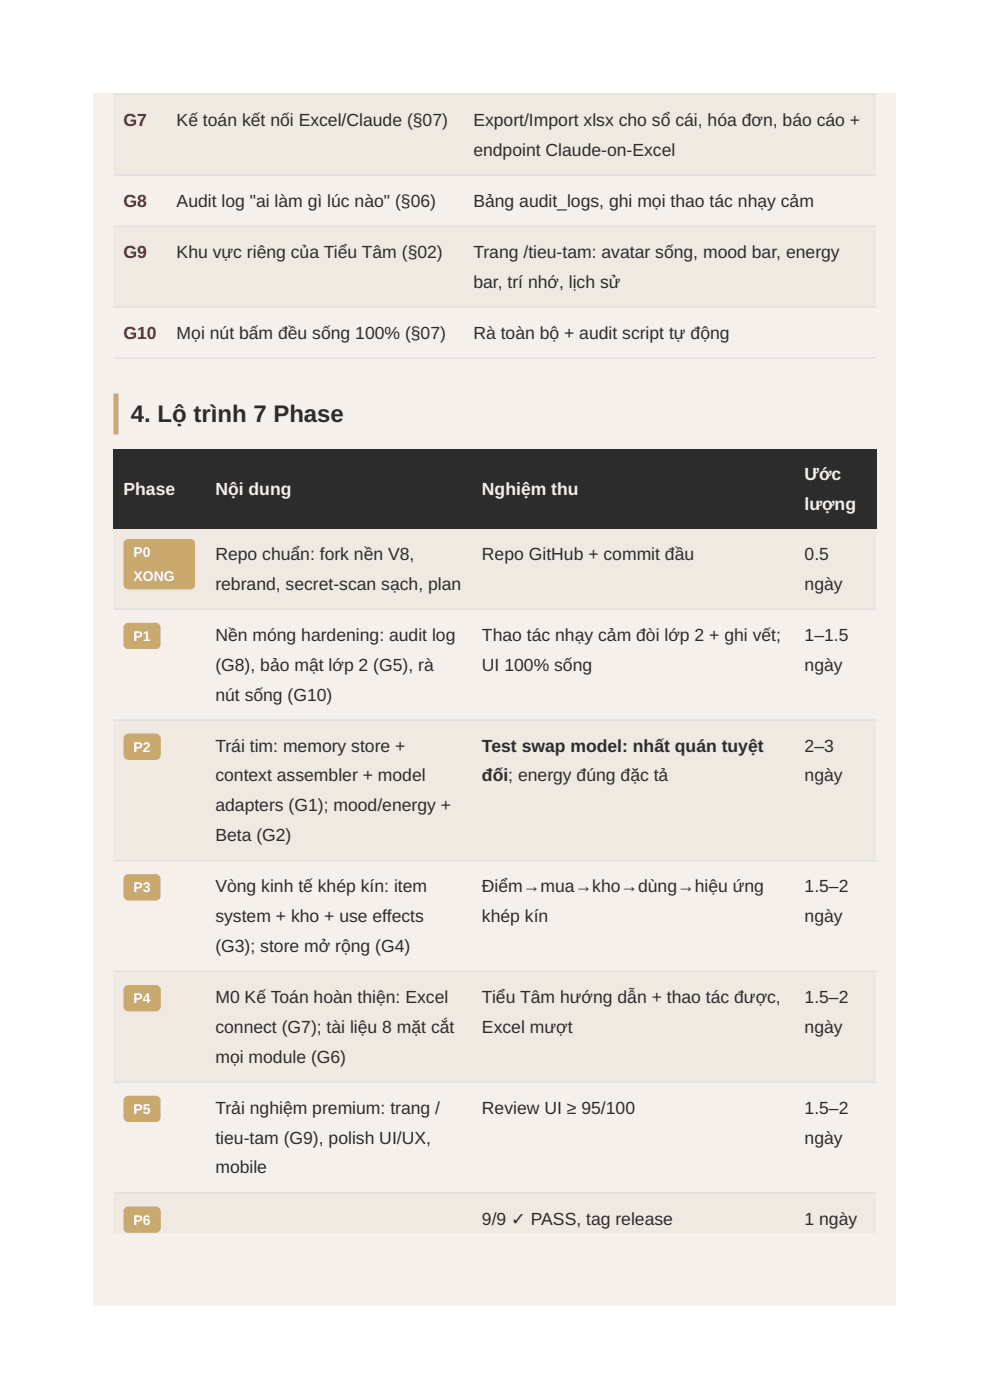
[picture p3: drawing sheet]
<svg xmlns="http://www.w3.org/2000/svg" width="210mm" height="297mm" viewBox="0 0 210 297" stroke-linecap="round" stroke-linejoin="round" font-family="sans-serif">
<defs><g id="words">
<text font-size="5.1" fill="#2c2c2c" x="27.8" y="89.6">4. Lộ trình 7 Phase</text>
<g font-size="3.7" fill="#8b1a2f">
<text x="26.2" y="26.7">G7</text>
<text x="26.2" y="43.8">G8</text>
<text x="26.2" y="54.7">G9</text>
<text x="26.2" y="71.8">G10</text>
</g>
<g font-size="3.7" fill="#2c2c2c">
<text x="37.5" y="26.7">Kế toán kết nối Excel/Claude (§07)</text>
<text x="100.4" y="26.7">Export/Import xlsx cho sổ cái, hóa đơn, báo cáo +</text>
<text x="100.4" y="33">endpoint Claude-on-Excel</text>
<text x="37.5" y="43.8">Audit log &quot;ai làm gì lúc nào&quot; (§06)</text>
<text x="100.4" y="43.8">Bảng audit_logs, ghi mọi thao tác nhạy cảm</text>
<text x="37.5" y="54.7">Khu vực riêng của Tiểu Tâm (§02)</text>
<text x="100.4" y="54.7">Trang /tieu-tam: avatar sống, mood bar, energy</text>
<text x="100.4" y="61">bar, trí nhớ, lịch sử</text>
<text x="37.5" y="71.8">Mọi nút bấm đều sống 100% (§07)</text>
<text x="100.4" y="71.8">Rà toàn bộ + audit script tự động</text>
<text x="45.7" y="118.8">Repo chuẩn: fork nền V8,</text>
<text x="102.2" y="118.8">Repo GitHub + commit đầu</text>
<text x="170.7" y="118.8">0.5</text>
<text x="45.7" y="125.1">rebrand, secret-scan sạch, plan</text>
<text x="170.7" y="125.1">ngày</text>
<text x="45.7" y="136">Nền móng hardening: audit log</text>
<text x="102.2" y="136">Thao tác nhạy cảm đòi lớp 2 + ghi vết;</text>
<text x="170.7" y="136">1–1.5</text>
<text x="45.7" y="142.3">(G8), bảo mật lớp 2 (G5), rà</text>
<text x="102.2" y="142.3">UI 100% sống</text>
<text x="170.7" y="142.3">ngày</text>
<text x="45.7" y="148.6">nút sống (G10)</text>
<text x="45.7" y="159.5">Trái tim: memory store +</text>
<text x="102.2" y="159.5">Test swap model: nhất quán tuyệt</text>
<text x="170.7" y="159.5">2–3</text>
<text x="45.7" y="165.8">context assembler + model</text>
<text x="102.2" y="165.8">đối; energy đúng đặc tả</text>
<text x="170.7" y="165.8">ngày</text>
<text x="45.7" y="172.1">adapters (G1); mood/energy +</text>
<text x="45.7" y="178.5">Beta (G2)</text>
<text x="45.7" y="189.3">Vòng kinh tế khép kín: item</text>
<text x="102.2" y="189.3">Điểm→mua→kho→dùng→hiệu ứng</text>
<text x="170.7" y="189.3">1.5–2</text>
<text x="45.7" y="195.6">system + kho + use effects</text>
<text x="102.2" y="195.6">khép kín</text>
<text x="170.7" y="195.6">ngày</text>
<text x="45.7" y="201.9">(G3); store mở rộng (G4)</text>
<text x="45.7" y="212.8">M0 Kế Toán hoàn thiện: Excel</text>
<text x="102.2" y="212.8">Tiểu Tâm hướng dẫn + thao tác được,</text>
<text x="170.7" y="212.8">1.5–2</text>
<text x="45.7" y="219.1">connect (G7); tài liệu 8 mặt cắt</text>
<text x="102.2" y="219.1">Excel mượt</text>
<text x="170.7" y="219.1">ngày</text>
<text x="45.7" y="225.4">mọi module (G6)</text>
<text x="45.7" y="236.3">Trải nghiệm premium: trang /</text>
<text x="102.2" y="236.3">Review UI ≥ 95/100</text>
<text x="170.7" y="236.3">1.5–2</text>
<text x="45.7" y="242.6">tieu-tam (G9), polish UI/UX,</text>
<text x="170.7" y="242.6">ngày</text>
<text x="45.7" y="248.9">mobile</text>
<text x="102.2" y="259.8">9/9 ✓ PASS, tag release</text>
<text x="170.7" y="259.8">1 ngày</text>
</g>
<g font-size="3.7" fill="#f5f0eb">
<text x="170.7" y="101.9">Ước</text>
<text x="26.2" y="105.1">Phase</text>
<text x="45.7" y="105.1">Nội dung</text>
<text x="102.2" y="105.1">Nghiệm thu</text>
<text x="170.7" y="108.2">lượng</text>
</g>
<g font-size="3" fill="#fff">
<text x="28.3" y="118.2">P0</text>
<text x="28.3" y="123.2">XONG</text>
<text x="28.3" y="136">P1</text>
<text x="28.3" y="159.5">P2</text>
<text x="28.3" y="189.3">P3</text>
<text x="28.3" y="212.8">P4</text>
<text x="28.3" y="236.3">P5</text>
<text x="28.3" y="259.8">P6</text>
</g>
</g></defs>
<path d="M19.8 19.8h170.4v257.4h-170.4z" fill="#f5f0eb"/>
<g fill="#efe9e2">
<path d="M24.1 20h161.8v17.1h-161.8z"/>
<path d="M24.1 48h161.8v17.1h-161.8z"/>
</g>
<path d="M24.1 20h161.8M24.1 37.1h161.8M24.1 48h161.8M24.1 65.1h161.8M24.1 76h161.8" fill="none" stroke="#ddd" stroke-width=".26"/>
<path d="M25.1 83.5l.1 8.6zM24.1 83.5h1.1v8.6h-1.1z" fill-rule="evenodd" fill="#c9a96e"/>
<g fill="#2c2c2c">
<path d="M24.1 95.3h19.5v16.9h-19.5z"/>
<path d="M43.6 95.3h56.5v16.9h-56.5z"/>
<path d="M100.1 95.3h68.5v16.9h-68.5z"/>
<path d="M168.6 95.3h17.3v16.9h-17.3z"/>
</g>
<g fill="#efe9e2">
<path d="M24.1 112.2h161.8v17h-161.8z"/>
<path d="M24.1 152.7h161.8v29.9h-161.8z"/>
<path d="M24.1 206.1h161.8v23.5h-161.8z"/>
<path d="M24.1 253.1h161.8v8.6h-161.8z"/>
</g>
<path d="M24.1 129.2h161.8M24.1 152.7h161.8M24.1 182.6h161.8M24.1 206.1h161.8M24.1 229.6h161.8M24.1 253.1h161.8" fill="none" stroke="#ddd" stroke-width=".26"/>
<g fill="#c9a96e">
<path d="M26.2 114.3h15.3v10.7h-15.3z"/>
<path d="M26.2 132.1h7.9v5.6h-7.9z"/>
<path d="M26.2 155.6h7.9v5.6h-7.9z"/>
<path d="M26.2 185.5h7.9v5.5h-7.9z"/>
<path d="M26.2 208.9h7.9v5.6h-7.9z"/>
<path d="M26.2 232.4h7.9v5.6h-7.9z"/>
<path d="M26.2 255.9h7.9v5.6h-7.9z"/>
</g>
<use href="#words"/>
</svg>
